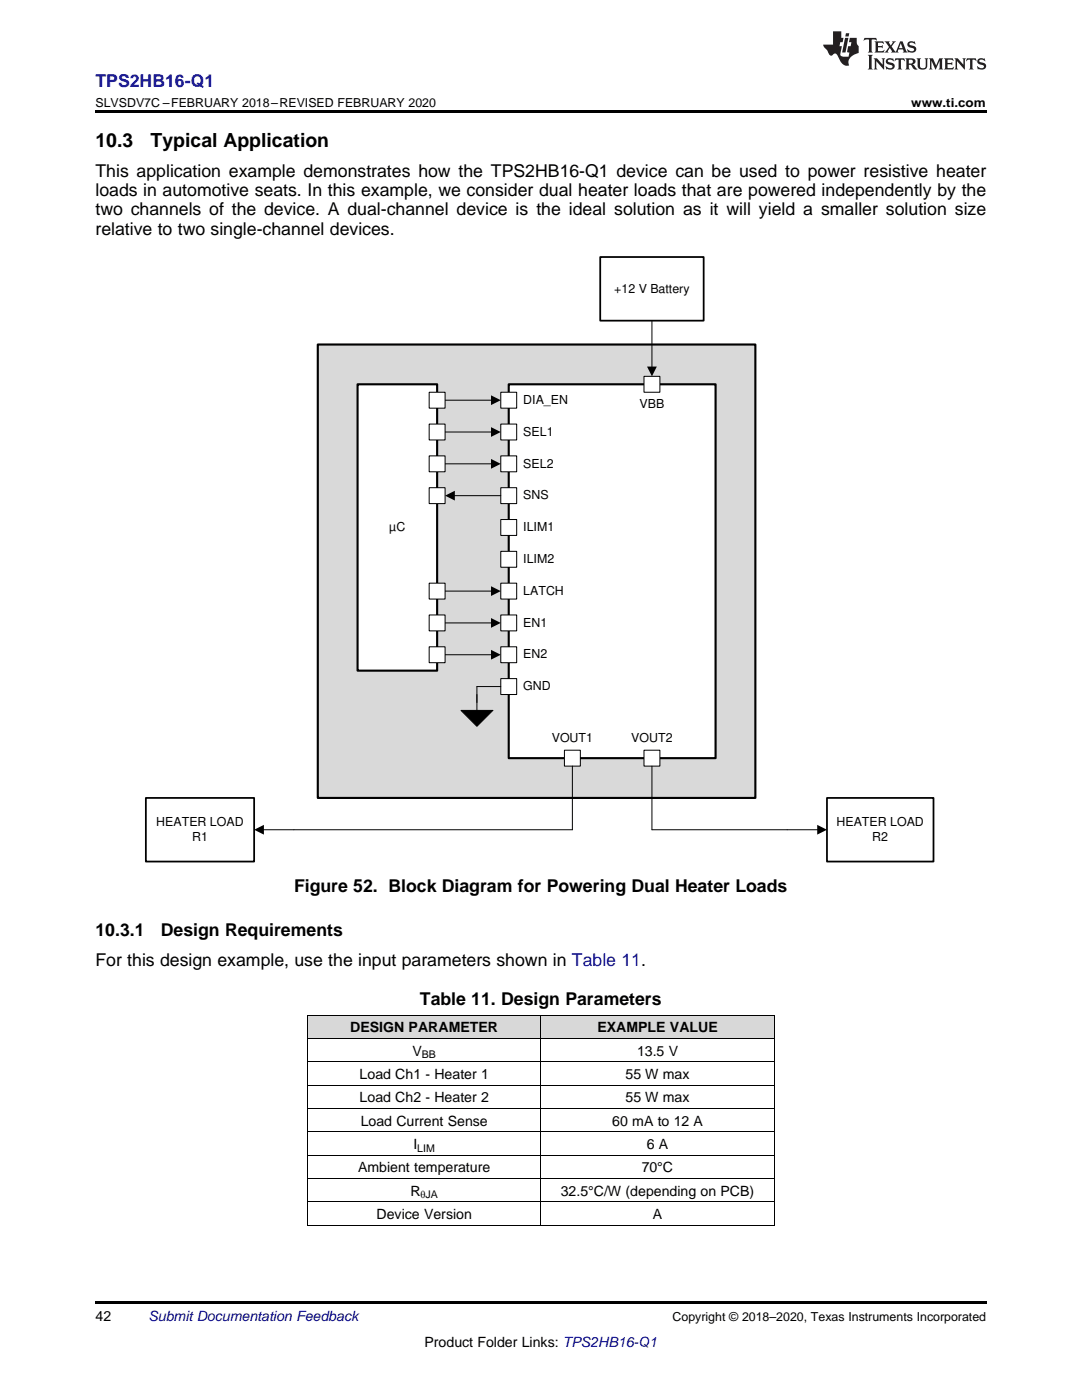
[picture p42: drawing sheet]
<svg xmlns="http://www.w3.org/2000/svg" width="216mm" height="279mm" viewBox="0 0 216 279" stroke-linecap="round" stroke-linejoin="round" font-family="sans-serif">
<defs><g id="words">
<g font-size="3.9">
<text x="19" y="29.3">10.3</text>
<text x="30.1" y="29.3">Typical Application</text>
</g>
<text font-size="3.5" fill="#00f" x="19" y="17.3">TPS2HB16-Q1</text>
<g font-size="3.5">
<text x="19" y="35.2">This application example demonstrates how the TPS2HB16-Q1 device can be used to power resistive heater</text>
<text x="19" y="39.1">loads in automotive seats. In this example, we consider dual heater loads that are powered independently by the</text>
<text x="19" y="43">two channels of the device. A dual-channel device is the ideal solution as it will yield a smaller solution size</text>
<text x="19" y="46.9">relative to two single-channel devices.</text>
<text x="58.7" y="177.9">Figure 52. Block Diagram for Powering Dual Heater Loads</text>
<text x="19" y="186.8">10.3.1</text>
<text x="32.1" y="186.8">Design Requirements</text>
<text x="19" y="192.8">For this design example, use the input parameters shown in Table 11.</text>
<text x="83.8" y="200.5">Table 11. Design Parameters</text>
</g>
<g font-size="2.8">
<text x="69.9" y="206">DESIGN PARAMETER</text>
<text x="119.2" y="206">EXAMPLE VALUE</text>
<text x="71.8" y="215.3">Load Ch1 - Heater 1</text>
<text x="82.3" y="210.7">V</text>
<text x="124.8" y="215.3">55 W max</text>
<text x="127.1" y="210.7">13.5 V</text>
<text x="71.8" y="220">Load Ch2 - Heater 2</text>
<text x="124.8" y="220">55 W max</text>
<text x="72" y="224.6">Load Current Sense</text>
<text x="122.2" y="224.6">60 mA to 12 A</text>
<text x="71.4" y="234">Ambient temperature</text>
<text x="82.5" y="229.3">I</text>
<text x="128.1" y="234">70°C</text>
<text x="129.1" y="229.3">6 A</text>
<text x="81.9" y="238.6">R</text>
<text x="111.9" y="238.6">32.5°C/W (depending on PCB)</text>
<text x="75.1" y="243.3">Device Version</text>
<text x="130.3" y="243.3">A</text>
<text x="19" y="263.6">42</text>
<text x="84.7" y="268.9">Product Folder Links: TPS2HB16-Q1</text>
</g>
<text font-size="2.8" fill="#0000c8" x="29.6" y="263.6">Submit Documentation Feedback</text>
<g font-size="2.5">
<text x="19" y="21.4">SLVSDV7C –FEBRUARY 2018–REVISED FEBRUARY 2020</text>
<text x="181.8" y="21.4">www.ti.com</text>
<text x="122.6" y="58.4">+12 V Battery</text>
<text x="104.4" y="80.6">DIA_EN</text>
<text x="127.6" y="81.4">VBB</text>
<text x="104.4" y="87">SEL1</text>
<text x="104.4" y="93.3">SEL2</text>
<text x="104.4" y="99.7">SNS</text>
<text x="77.7" y="106">µC</text>
<text x="104.4" y="106">ILIM1</text>
<text x="104.4" y="112.4">ILIM2</text>
<text x="104.4" y="118.7">LATCH</text>
<text x="104.4" y="125.1">EN1</text>
<text x="104.4" y="131.4">EN2</text>
<text x="104.4" y="137.8">GND</text>
<text x="110.1" y="148.1">VOUT1</text>
<text x="126" y="148.1">VOUT2</text>
<text x="31.2" y="164.9">HEATER LOAD</text>
<text x="38.3" y="167.8">R1</text>
<text x="166.9" y="164.9">HEATER LOAD</text>
<text x="174.1" y="167.8">R2</text>
<text x="134.2" y="263.6">Copyright © 2018–2020, Texas Instruments Incorporated</text>
</g>
<g font-size="2.1">
<text x="84.2" y="211.2">BB</text>
<text x="83.3" y="229.9">LIM</text>
<text x="83.9" y="239.2">θJA</text>
</g>
</g></defs>
<g fill="#d8d8d8">
<path d="M61.4 202.6h46.5v4.7h-46.5z"/>
<path d="M107.9 202.6h46.6v4.7h-46.6z"/>
</g>
<path d="M61.4 244.5h.1zM154.4 244.5h.1zM19 259.7h177.8v.5h-177.8z" fill="#000"/>
<g fill="none" stroke="#000" stroke-width=".2">
<path d="M61.4 216.6h93.1M61.4 211.9h93.1M61.4 207.2h93.1M61.4 202.6h93.1M61.4 202.6v41.9M107.9 202.6v41.9M154.5 202.6v41.9M61.4 239.8h93.1M61.4 235.2h93.1M61.4 230.5h93.1M61.4 225.9h93.1M61.4 221.2h93.1"/>
<path d="M61.4 244.5h93.1"/>
</g>
<path d="M63.4 68.8h87.3v90.4h-87.3z" fill-rule="evenodd" fill="#d9d9d9"/>
<path d="M63.4 68.8h87.3v90.4h-87.3z" fill="none" stroke="#000" stroke-width=".42"/>
<path d="M130.1 64v9.4" fill="none" stroke="#000" stroke-width=".2"/>
<path d="M129.1 73.2h2l-1 1.9z" fill="#000"/>
<path d="M101.5 76.7h41.3v74.6h-41.3z" fill-rule="evenodd" fill="#fff"/>
<path d="M101.5 76.7h41.3v74.6h-41.3z" fill="none" stroke="#000" stroke-width=".42"/>
<path d="M71.3 76.7h15.9v57.1h-15.9z" fill-rule="evenodd" fill="#fff"/>
<path d="M71.3 76.7h15.9v57.1h-15.9z" fill="none" stroke="#000" stroke-width=".42"/>
<path d="M112.6 149.7h3.2v3.2h-3.2z" fill-rule="evenodd" fill="#fff"/>
<path d="M112.6 149.7h3.2v3.2h-3.2z" fill="none" stroke="#000" stroke-width=".2"/>
<path d="M128.5 149.7h3.2v3.2h-3.2z" fill-rule="evenodd" fill="#fff"/>
<path d="M114.2 152.9v12.7M128.5 149.7h3.2v3.2h-3.2zM130.1 152.9v12.7" fill="none" stroke="#000" stroke-width=".2"/>
<path d="M128.5 75.1h3.2v3.2h-3.2z" fill-rule="evenodd" fill="#fff"/>
<path d="M128.5 75.1h3.2v3.2h-3.2z" fill="none" stroke="#000" stroke-width=".2"/>
<path d="M99.9 129.1h3.2v3.2h-3.2z" fill-rule="evenodd" fill="#fff"/>
<path d="M99.9 129.1h3.2v3.2h-3.2z" fill="none" stroke="#000" stroke-width=".2"/>
<path d="M99.9 122.7h3.2v3.2h-3.2z" fill-rule="evenodd" fill="#fff"/>
<path d="M99.9 122.7h3.2v3.2h-3.2z" fill="none" stroke="#000" stroke-width=".2"/>
<path d="M99.9 116.4h3.2v3.2h-3.2z" fill-rule="evenodd" fill="#fff"/>
<path d="M99.9 116.4h3.2v3.2h-3.2z" fill="none" stroke="#000" stroke-width=".2"/>
<path d="M99.9 103.7h3.2v3.2h-3.2z" fill-rule="evenodd" fill="#fff"/>
<path d="M99.9 103.7h3.2v3.2h-3.2z" fill="none" stroke="#000" stroke-width=".2"/>
<path d="M99.9 110h3.2v3.2h-3.2z" fill-rule="evenodd" fill="#fff"/>
<path d="M99.9 110h3.2v3.2h-3.2z" fill="none" stroke="#000" stroke-width=".2"/>
<path d="M99.9 97.3h3.2v3.2h-3.2z" fill-rule="evenodd" fill="#fff"/>
<path d="M99.9 97.3h3.2v3.2h-3.2z" fill="none" stroke="#000" stroke-width=".2"/>
<path d="M99.9 91h3.2v3.2h-3.2z" fill-rule="evenodd" fill="#fff"/>
<path d="M99.9 91h3.2v3.2h-3.2z" fill="none" stroke="#000" stroke-width=".2"/>
<path d="M99.9 84.6h3.2v3.2h-3.2z" fill-rule="evenodd" fill="#fff"/>
<path d="M99.9 84.6h3.2v3.2h-3.2z" fill="none" stroke="#000" stroke-width=".2"/>
<path d="M99.9 78.3h3.2v3.2h-3.2z" fill-rule="evenodd" fill="#fff"/>
<path d="M99.9 78.3h3.2v3.2h-3.2z" fill="none" stroke="#000" stroke-width=".2"/>
<path d="M99.9 135.4h3.2v3.2h-3.2z" fill-rule="evenodd" fill="#fff"/>
<path d="M88.8 79.9h9.4M88.8 86.2h9.4M88.8 92.6h9.4M90.5 98.9h9.4M88.8 118h9.4M88.8 124.3h9.4M88.8 130.7h9.4M95.2 137v4.8M99.9 135.4h3.2v3.2h-3.2zM92 141.8h6.3l-3.1 3.2z" fill="none" stroke="#000" stroke-width=".2"/>
<path d="M98 78.9l1.9 1-1.9 .9zM88.8 98.9l2-1v2zM98 85.2l1.9 1-1.9 1zM98 91.6l1.9 1-1.9 .9zM98 117l1.9 1-1.9 .9zM98 123.3l1.9 1-1.9 1zM98 129.7l1.9 1-1.9 .9zM92 141.8h6.3l-3.1 3.2z" fill="#000"/>
<path d="M85.6 122.7h3.2v3.2h-3.2z" fill-rule="evenodd" fill="#fff"/>
<path d="M85.6 122.7h3.2v3.2h-3.2z" fill="none" stroke="#000" stroke-width=".2"/>
<path d="M85.6 129.1h3.2v3.2h-3.2z" fill-rule="evenodd" fill="#fff"/>
<path d="M85.6 129.1h3.2v3.2h-3.2z" fill="none" stroke="#000" stroke-width=".2"/>
<path d="M85.6 116.4h3.2v3.2h-3.2z" fill-rule="evenodd" fill="#fff"/>
<path d="M85.6 116.4h3.2v3.2h-3.2z" fill="none" stroke="#000" stroke-width=".2"/>
<path d="M85.6 78.3h3.2v3.2h-3.2z" fill-rule="evenodd" fill="#fff"/>
<path d="M85.6 78.3h3.2v3.2h-3.2z" fill="none" stroke="#000" stroke-width=".2"/>
<path d="M85.6 84.6h3.2v3.2h-3.2z" fill-rule="evenodd" fill="#fff"/>
<path d="M85.6 84.6h3.2v3.2h-3.2z" fill="none" stroke="#000" stroke-width=".2"/>
<path d="M85.6 91h3.2v3.2h-3.2z" fill-rule="evenodd" fill="#fff"/>
<path d="M85.6 91h3.2v3.2h-3.2z" fill="none" stroke="#000" stroke-width=".2"/>
<path d="M85.6 97.3h3.2v3.2h-3.2z" fill-rule="evenodd" fill="#fff"/>
<path d="M85.6 97.3h3.2v3.2h-3.2zM95.2 137h4.7" fill="none" stroke="#000" stroke-width=".2"/>
<path d="M29.1 159.2h21.6v12.7h-21.6z" fill-rule="evenodd" fill="#fff"/>
<path d="M29.1 159.2h21.6v12.7h-21.6z" fill="none" stroke="#000" stroke-width=".35"/>
<path d="M165 159.2h21.3v12.7h-21.3z" fill-rule="evenodd" fill="#fff"/>
<path d="M165 159.2h21.3v12.7h-21.3z" fill="none" stroke="#000" stroke-width=".35"/>
<path d="M119.8 51.3h20.6v12.7h-20.6z" fill-rule="evenodd" fill="#fff"/>
<path d="M119.8 51.3h20.6v12.7h-20.6z" fill="none" stroke="#000" stroke-width=".35"/>
<path d="M52.4 165.6h61.8M130.1 165.6h33.2" fill="none" stroke="#000" stroke-width=".2"/>
<path d="M50.7 165.6l2-1v2zM163.1 164.6l1.9 1-1.9 1z" fill="#000"/>
<path d="M19 22h177.8v.5h-177.8z" fill="#000"/>
<g fill="#231f20">
<path d="M172.5 7.6l-.1 .5 .4-.2h.6v.1v2.1l-.2 .4h.9l-.2-.4v-2.1l.1-.1h.5l.5 .2-.2-.5zM174.5 8.3l.2 .3v1.5l-.2 .4h1.8l.2-.6a1.04 1.04 0 0 1-1.3 .2v-.7h.6l.3 .2v-.6l-.3 .2h-.6v-.6l.8-.1 .4 .3-.2-.5zM176.5 8.3l.9 1.1-.9 1.1h.8l-.2-.2 .4-.7 .5 .7-.2 .2h1.5l-.2-.2 .2-.4h.9l.1 .4-.2 .2h1l-.3-.3-.7-1.9h-.5l-.9 2-.8-1 .9-1h-.8l.1 .3-.4 .5-.3-.6 .1-.2zM179.7 8.6l.4 1h-.7zM181.3 8.4a.63 .63 0 0 0-.2 .7 .63 .63 0 0 0 .6 .4l.6 .2 .1 .2a.75 .75 0 0 1-.7 .4 .75 .75 0 0 1-.6-.5l.1 .7 .1-.1a1.11 1.11 0 0 0 1.5-.6 1.13 1.13 0 0 0-1.2-.8l-.1-.4a1.04 1.04 0 0 1 1.2 .2l-.2-.5-.2 .1-.4-.2zM173.2 10.9l.2 .4v2.2l-.2 .4h1l-.3-.4v-2.2l.3-.4zM174.3 11.6l.3 .4v1.5l-.3 .4h.8l-.2-.4v-1.3l1.5 1.7v-1.9l.2-.4h-.7l.2 .4v.9l-1.1-1.3zM177 11.8a.62 .62 0 0 0-.2 .7 .62 .62 0 0 0 .6 .4l.6 .1 .1 .3a.76 .76 0 0 1-.7 .3 .76 .76 0 0 1-.7-.4l.2 .7 .1-.1a1.11 1.11 0 0 0 1.5-.6 1.13 1.13 0 0 0-1.2-.8l-.1-.4a1.04 1.04 0 0 1 1.2 .2l-.2-.6-.2 .1-.5-.1zM178.7 11.6l-.2 .6a.61 .61 0 0 1 .8-.3v1.6l-.2 .4h.9l-.2-.4v-1.6a.63 .63 0 0 1 .7 .3l-.1-.6zM180.6 11.6l.3 .4v1.5l-.3 .4h1l-.2-.2-.1-.8 .6 .2a.76 .76 0 0 0 1.2 .7l-1-1a.58 .58 0 0 0 .6-.5 .58 .58 0 0 0-.5-.6zM181.4 11.9h.1a.45 .45 0 0 1 .5 .1 .45 .45 0 0 1 .1 .5l-.8 .2zM182.9 11.6l.2 .2a2.17 2.17 0 0 0 .3 1.9 .99 .99 0 0 0 1.6-.6v-1.1l.2-.4h-.7l.2 .2a1.92 1.92 0 0 1-.2 1.8 .6 .6 0 0 1-.9-.5v-1.1l.2-.4zM185.4 11.6l.2 .4v1.5l-.2 .4h.7l-.2-.4v-1.4l.8 1.8 .8-1.8v1.4l-.2 .4h.9l-.2-.4v-1.5l.2-.4h-.8l-.6 1.5-.6-1.5zM188.4 11.6l.2 .4v1.5l-.2 .4h1.8l.1-.6a1.04 1.04 0 0 1-1.2 .1v-.6h.5l.4 .2v-.6l-.4 .2h-.5v-.7h.8l.3 .3-.1-.6zM190.5 11.6l.2 .4v1.5l-.2 .4h.7l-.2-.4v-1.3l1.5 1.7v-1.9l.2-.4h-.7l.2 .4v.9l-1.1-1.3zM192.9 11.6l-.1 .6a.61 .61 0 0 1 .7-.3l.1 1.6-.3 .4h1l-.3-.4 .1-1.6a.63 .63 0 0 1 .7 .3l-.1-.6zM195.2 11.8a.62 .62 0 0 0-.2 .7 .62 .62 0 0 0 .6 .4l.6 .1 .1 .3a.76 .76 0 0 1-.7 .3 .76 .76 0 0 1-.6-.4l.1 .7 .1-.1a1.11 1.11 0 0 0 1.6-.6 1.13 1.13 0 0 0-1.3-.8l-.1-.4a1.04 1.04 0 0 1 1.2 .2l-.1-.6-.2 .1-.5-.1z"/>
<path d="M166.2 6.3v2.6h-1.9v.4l.8 .9a.91 .91 0 0 0 1 .8 .56 .56 0 0 1 .5-.3 .56 .56 0 0 1 .5 .3l.4 .8a1.53 1.53 0 0 0 1.9 1.2 1.54 1.54 0 0 1 1-2.1l.9-.3v-1.4a1.52 1.52 0 0 1-.4-1.6h-1.3l-.2 .8h.5l-.2 .8h-.5l-.1 1v.2l.4 .1-.2 .8a1.93 1.93 0 0 1-1.6-.3l.3-1.8h-.5l.2-.8h.4l.2-.8h-.4v-1.3zM168.6 7.6l-.6 2.9h.7l.6-2.9zM168.8 6.6l-.1 .7h.6l.2-.7z"/>
</g>
<use href="#words"/>
</svg>
